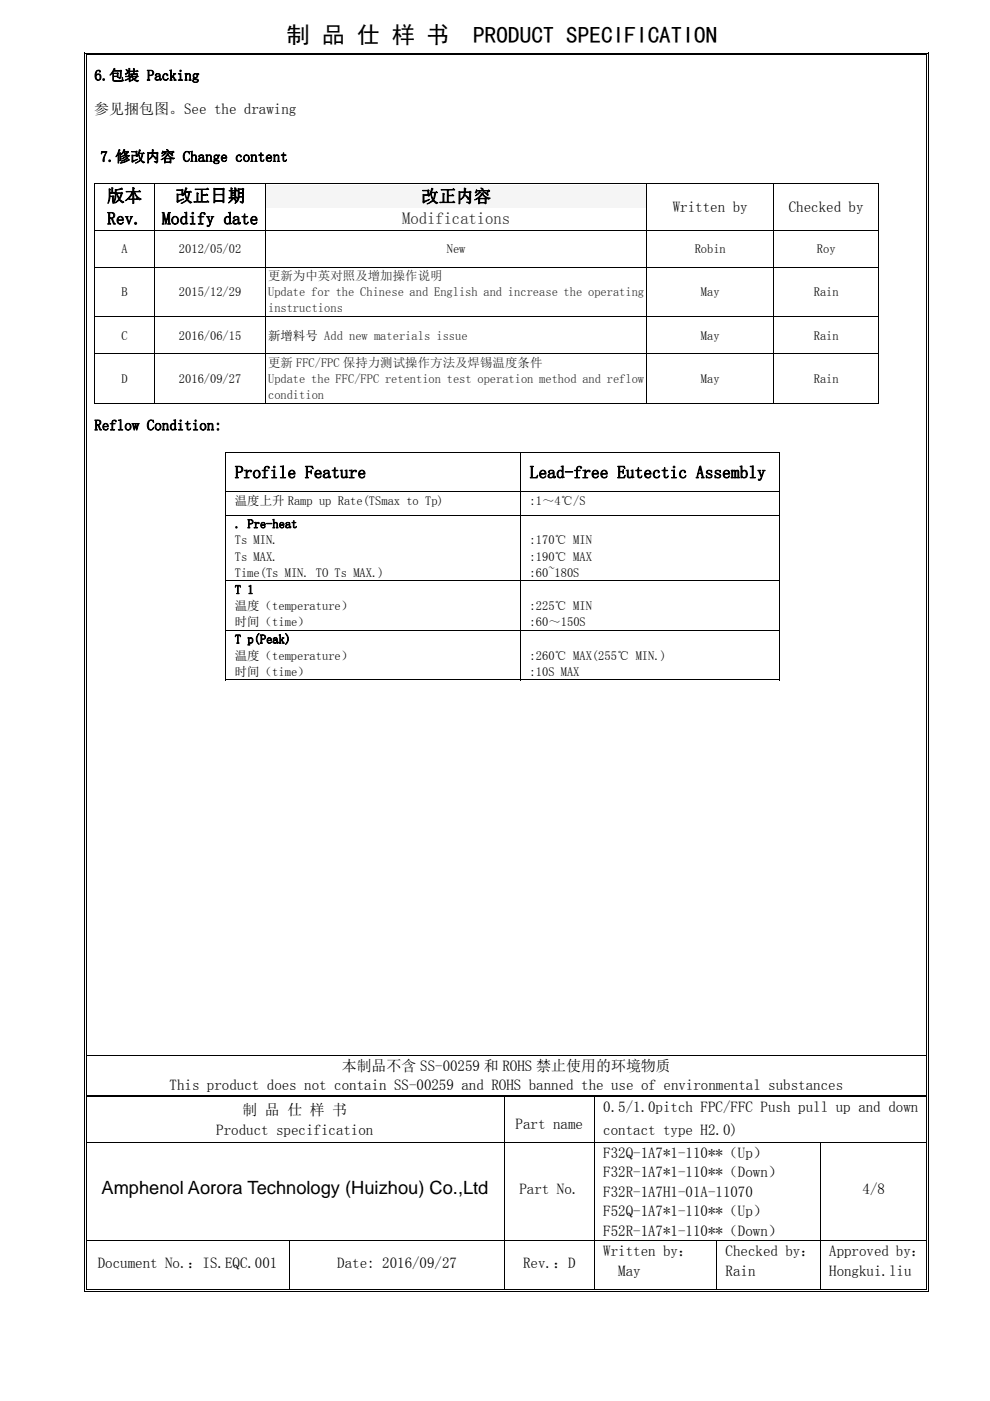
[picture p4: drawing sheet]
<svg xmlns="http://www.w3.org/2000/svg" width="210mm" height="297mm" viewBox="0 0 210 297" stroke-linecap="round" stroke-linejoin="round" font-family="sans-serif">
<defs><g id="words">
<g font-size="4.9">
<text x="60.9" y="9">制 品 仕 样 书</text>
<text x="100.4" y="9">PRODUCT SPECIFICATION</text>
</g>
<text font-size="3.9" x="21.5" y="253.2">Amphenol Aorora Technology (Huizhou) Co.,Ltd</text>
<g font-size="3.7">
<text x="22.7" y="42.8">版本</text>
<text x="22.7" y="47.6">Rev.</text>
<text x="34.4" y="47.6">Modify date</text>
<text x="37.1" y="42.8">改正日期</text>
<text x="89.3" y="42.9">改正内容</text>
<text x="49.8" y="101.4">Profile Feature</text>
<text x="112.3" y="101.4">Lead-free Eutectic Assembly</text>
</g>
<text font-size="3.5" fill="#222" x="85.3" y="47.5">Modifications</text>
<g font-size="3.2">
<text x="20" y="17.1">6.包装 Packing</text>
<text x="20" y="24.1">参见捆包图。See the drawing</text>
<text x="21.3" y="34.3">7.修改内容 Change content</text>
<text x="142.7" y="45">Written by</text>
<text x="167.3" y="45">Checked by</text>
<text x="20" y="91.2">Reflow Condition:</text>
<text x="72.5" y="227.1">本制品不含 SS-00259 和 ROHS 禁止使用的环境物质</text>
<text x="36" y="231.2">This product does not contain SS-00259 and ROHS banned the use of environmental substances</text>
<text x="51.4" y="236.5">制 品 仕 样 书</text>
<text x="109.4" y="239.4">Part name</text>
<text x="128" y="235.9">0.5/1.0pitch FPC/FFC Push pull up and down</text>
<text x="45.9" y="240.6">Product specification</text>
<text x="128" y="245.5">F32Q-1A7*1-110**（Up）</text>
<text x="128" y="240.6">contact type H2.0)</text>
<text x="128" y="249.6">F32R-1A7*1-110**（Down）</text>
<text x="110.2" y="253.2">Part No.</text>
<text x="128" y="253.8">F32R-1A7H1-01A-11070</text>
<text x="128" y="257.9">F52Q-1A7*1-110**（Up）</text>
<text x="182.9" y="253.2">4/8</text>
<text x="128" y="262">F52R-1A7*1-110**（Down）</text>
<text x="20.7" y="268.8">Document No.：IS.EQC.001</text>
<text x="71.5" y="268.8">Date: 2016/09/27</text>
<text x="111" y="268.8">Rev.：D</text>
<text x="128" y="266.3">Written by：</text>
<text x="153.9" y="266.3">Checked by：</text>
<text x="175.9" y="266.3">Approved by：</text>
<text x="131.1" y="270.4">May</text>
<text x="153.9" y="270.4">Rain</text>
<text x="175.9" y="270.4">Hongkui.liu</text>
</g>
<g font-size="2.6">
<text x="25.8" y="53.6">A</text>
<text x="38" y="53.6">2012/05/02</text>
<text x="94.8" y="53.6">New</text>
<text x="147.3" y="53.6">Robin</text>
<text x="173.3" y="53.6">Roy</text>
<text x="25.8" y="62.8">B</text>
<text x="38" y="62.8">2015/12/29</text>
<text x="148.7" y="62.8">May</text>
<text x="172.6" y="62.8">Rain</text>
<text x="25.8" y="72">C</text>
<text x="38" y="72">2016/06/15</text>
<text x="56.8" y="72">新增料号 Add new materials issue</text>
<text x="148.7" y="72">May</text>
<text x="172.6" y="72">Rain</text>
<text x="25.8" y="81.2">D</text>
<text x="38" y="81.2">2016/09/27</text>
<text x="148.7" y="81.2">May</text>
<text x="172.6" y="81.2">Rain</text>
<text x="49.8" y="107">温度上升 Ramp up Rate(TSmax to Tp)</text>
<text x="112.3" y="107">:1～4℃/S</text>
<text x="49.8" y="112">. Pre-heat</text>
<text x="49.8" y="115.4">Ts MIN.</text>
<text x="49.8" y="118.9">Ts MAX.</text>
<text x="112.3" y="115.4">:170℃ MIN</text>
<text x="112.3" y="118.9">:190℃ MAX</text>
<text x="49.8" y="122.3">Time(Ts MIN. TO Ts MAX.)</text>
<text x="49.8" y="125.9">T 1</text>
<text x="112.3" y="122.3">:60~180S</text>
<text x="49.8" y="129.3">温度（temperature）</text>
<text x="112.3" y="129.3">:225℃ MIN</text>
<text x="49.8" y="132.8">时间（time）</text>
<text x="49.8" y="136.4">T p(Peak)</text>
<text x="112.3" y="132.8">:60～150S</text>
<text x="49.8" y="139.8">温度（temperature）</text>
<text x="49.8" y="143.3">时间（time）</text>
<text x="112.3" y="139.8">:260℃ MAX(255℃ MIN.)</text>
<text x="112.3" y="143.3">:10S MAX</text>
</g>
<g font-size="2.6" fill="#222">
<text x="56.9" y="59.4">更新为中英对照及增加操作说明</text>
<text x="56.9" y="62.8">Update for the Chinese and English and increase the operating</text>
<text x="56.9" y="66.3">instructions</text>
<text x="56.9" y="77.7">更新 FFC/FPC 保持力测试操作方法及焊锡温度条件</text>
<text x="56.9" y="81.2">Update the FFC/FPC retention test operation method and reflow</text>
<text x="56.9" y="84.6">condition</text>
</g>
</g></defs>
<path d="M56.5 39.2h80.5v4.8h-80.5z" fill="#f5f5f5"/>
<g fill="#000">
<path d="M17.8 11.2h.2v.5h-.2zM17.8 11.2h.6v.1h-.6zM18.2 11.5h.2v.2h-.2zM196.4 11.2h.6v.1h-.6zM196.4 11.5h.2v.2h-.2zM196.8 11.2h.2v.5h-.2zM20 38.9h.2v.1h-.2zM186.3 38.9h.2v.1h-.2zM47.8 95.8h.2v.2h-.2zM165.3 95.8h.2v.2h-.2zM186.3 85.4h.2v.2h-.2zM165.3 144.1h.2v.2h-.2z"/>
<path d="M17.8 223.7h.2v.2h-.2zM17.8 232.1h.2v.6h-.2zM18.2 223.7h.2v.2h-.2zM18.2 232.6l.2 .1zM18.2 232.1h.2v.2h-.2zM18.2 232.5h.2v.1h-.2zM106.9 232.6l.2 .1zM106.9 232.1h.5v.2h-.5zM106.9 232.5h.5v.1h-.5zM126 232.6l.1 .1zM126 232.1h.5v.2h-.5zM126 232.5h.5v.1h-.5z"/>
<path d="M196.4 223.7h.2v.2h-.2zM196.4 232.6l.2 .1zM196.4 232.1h.2v.2h-.2zM196.4 232.5h.2v.1h-.2zM196.8 223.7h.2v.2h-.2zM196.8 232.6l.2 .1zM196.8 232.1h.2v.5h-.2z"/>
</g>
<g fill="none" stroke="#000" stroke-width=".21">
<path d="M17.9 11.7v212M18.3 11.7v212M18.4 11.3h178M18.4 11.6h178M196.5 11.7v212M196.9 11.7v212M20 38.9h166.5M20.1 39v9.7M32.8 39v9.7M56.4 39v9.7M137.1 39v9.7M164.1 39v9.7"/>
<path d="M186.4 39v9.7M20 48.8h166.5M20 56.6h166.5M20.1 48.9v7.6M20.1 56.7v10.3M32.8 48.9v7.6M32.8 56.7v10.3M56.4 48.9v7.6M56.4 56.7v10.3M137.1 48.9v7.6M137.1 56.7v10.3M164.1 48.9v7.6"/>
<path d="M164.1 56.7v10.3M186.4 48.9v7.6M186.4 56.7v10.3M20 67.1h166.5M20 75h166.5M20.1 67.2v7.7M20.1 75.1v10.5M32.8 67.2v7.7M32.8 75.1v10.5M56.4 67.2v7.7M56.4 75.1v10.5M137.1 67.2v7.7"/>
<path d="M137.1 75.1v10.5M164.1 67.2v7.7M164.1 75.1v10.5M186.4 67.2v7.7M186.4 75.1v10.5M20 85.5h12.7M32.9 85.5h23.4M47.8 95.9h117.7M47.9 96v8.1M56.5 85.5h80.5M110.4 96v8.1M137.2 85.5h26.9"/>
<path d="M164.2 85.5h22.1M165.4 96v8.1M47.8 104.2h117.7M47.8 109.2h117.7M47.9 104.3v4.9M47.9 109.3v13.8M110.4 104.3v4.9M110.4 109.3v13.8M165.4 104.3v4.9M165.4 109.3v13.8M47.8 123.2h117.7M47.8 133.7h117.7"/>
<path d="M47.9 123.3v10.3M47.9 133.8v10.5M110.4 123.3v10.3M110.4 133.8v10.5M165.4 123.3v10.3M165.4 133.8v10.5M47.8 144.2h62.5M110.5 144.2h54.8M17.9 223.9v8.2M17.9 232.7v9.5M18.3 223.9v8.2M18.3 232.7v9.5"/>
<path d="M18.4 223.8h178M18.4 232.2h88.5M18.4 232.6h88.5M107 232.7v9.5M107.4 232.2h18.6M107.4 232.6h18.6M126 232.7v9.5M126.5 232.2h69.9M126.5 232.6h69.9M196.5 223.9v8.2M196.5 232.7v9.5M196.9 223.9v8.2"/>
<path d="M196.9 232.7v9.5"/>
</g>
<path d="M21.5 249.6h82.1v4.4h-82.1z" fill="#fff"/>
<g fill="#000">
<path d="M17.8 242.2h.2v.1h-.2zM18.2 242.2h.2v.1h-.2zM196.4 242.2h.2v.1h-.2zM196.8 242.2h.2v.1h-.2zM17.8 263h.2v.1h-.2zM17.8 273.7h.6v.2h-.6zM18.2 263h.2v.1h-.2zM18.2 273.4h.2v.2h-.2zM61.4 273.4h.5v.2h-.5zM106.9 273.4h.5v.2h-.5zM126 273.4h.5v.2h-.5zM126 273.7h.5v.2h-.5z"/>
<path d="M151.9 273.4h.5v.2h-.5zM173.9 273.4h.5v.2h-.5zM196.4 263h.2v.1h-.2zM196.4 273.7h.6v.2h-.6zM196.4 273.4h.2v.2h-.2zM196.8 263h.2v.1h-.2zM196.8 273.4h.2v.5h-.2z"/>
</g>
<g fill="none" stroke="#000" stroke-width=".21">
<path d="M17.9 242.3v20.7M18.3 242.3v20.7M18.4 242.3h178M107 242.3v20.7M126 242.3v20.7M174 242.3v20.7M196.5 242.3v20.7M196.9 242.3v20.7M17.9 263.1v10.8M18.3 263.1v10.3M18.4 263.1h178M18.4 273.8h107.6"/>
<path d="M18.4 273.5h43M61.5 263.1v10.3M61.9 273.5h45M107 263.1v10.3M107.4 273.5h18.6M126 263.1v10.3M126.5 273.8h69.9M126.5 273.5h25.4M152 263.1v10.3M152.4 273.5h21.5M174 263.1v10.3M174.4 273.5h22"/>
<path d="M196.5 263.1v10.3M196.9 263.1v10.3"/>
</g>
<use href="#words"/>
</svg>
